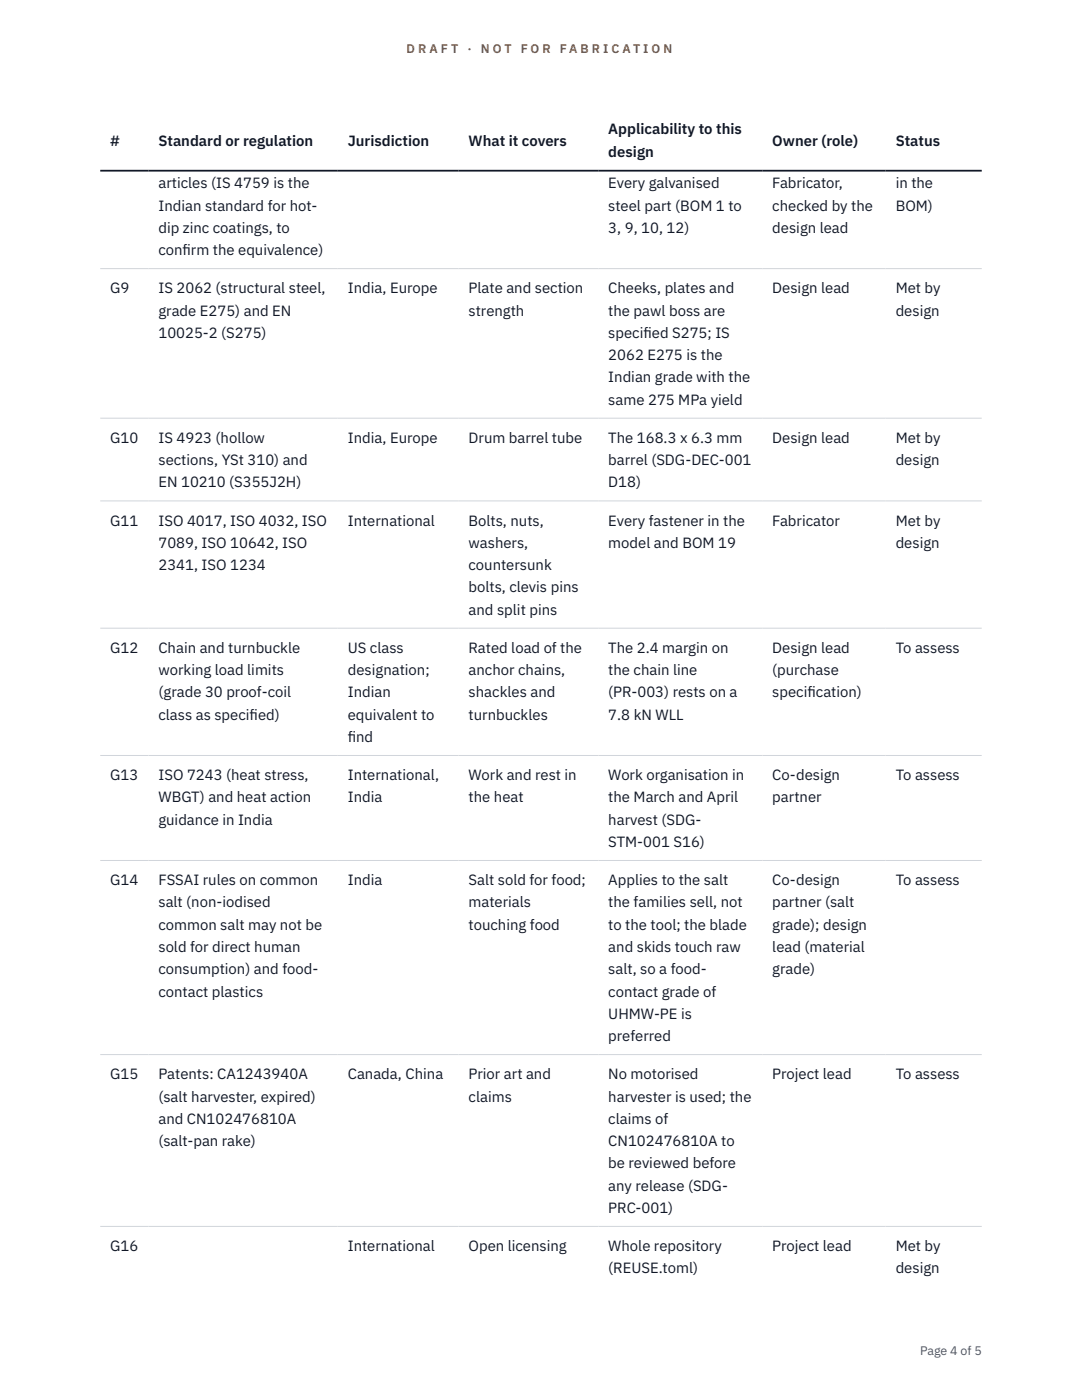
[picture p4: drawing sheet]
<svg xmlns="http://www.w3.org/2000/svg" width="216mm" height="279mm" viewBox="0 0 216 279" stroke-linecap="round" stroke-linejoin="round" font-family="sans-serif">
<defs><g id="words">
<g font-size="3" fill="#111827">
<text x="22" y="29.1">#</text>
<text x="31.6" y="29.1">Standard or regulation</text>
<text x="69.4" y="29.1">Jurisdiction</text>
<text x="93.5" y="29.1">What it covers</text>
<text x="121.4" y="26.8">Applicability to this</text>
<text x="154.1" y="29.1">Owner (role)</text>
<text x="178.7" y="29.1">Status</text>
<text x="121.4" y="31.3">design</text>
<text x="31.6" y="37.6">articles (IS 4759 is the</text>
<text x="121.4" y="37.6">Every galvanised</text>
<text x="154.1" y="37.6">Fabricator,</text>
<text x="178.7" y="37.6">in the</text>
<text x="31.6" y="42">Indian standard for hot-</text>
<text x="31.6" y="46.5">dip zinc coatings, to</text>
<text x="121.4" y="42">steel part (BOM 1 to</text>
<text x="121.4" y="46.5">3, 9, 10, 12)</text>
<text x="154.1" y="42">checked by the</text>
<text x="154.1" y="46.5">design lead</text>
<text x="178.7" y="42">BOM)</text>
<text x="31.6" y="50.9">conf</text>
<text x="36.4" y="50.9">irm the equivalence)</text>
<text x="22" y="58.5">G9</text>
<text x="31.6" y="58.5">IS 2062 (structural steel,</text>
<text x="69.4" y="58.5">India, Europe</text>
<text x="93.5" y="58.5">Plate and section</text>
<text x="121.4" y="58.5">Cheeks, plates and</text>
<text x="154.1" y="58.5">Design lead</text>
<text x="178.7" y="58.5">Met by</text>
<text x="31.6" y="63">grade E275) and EN</text>
<text x="93.5" y="63">strength</text>
<text x="121.4" y="63">the pawl boss are</text>
<text x="178.7" y="63">design</text>
<text x="31.6" y="67.4">10025-2 (S275)</text>
<text x="121.4" y="67.4">specif</text>
<text x="121.4" y="71.9">2062 E275 is the</text>
<text x="128.4" y="67.4">ied S275; IS</text>
<text x="121.4" y="76.3">Indian grade with the</text>
<text x="121.4" y="80.8">same 275 MPa yield</text>
<text x="22" y="88.4">G10</text>
<text x="31.6" y="88.4">IS 4923 (hollow</text>
<text x="69.4" y="88.4">India, Europe</text>
<text x="93.5" y="88.4">Drum barrel tube</text>
<text x="121.4" y="88.4">The 168.3 x 6.3 mm</text>
<text x="154.1" y="88.4">Design lead</text>
<text x="178.7" y="88.4">Met by</text>
<text x="31.6" y="92.8">sections, YSt 310) and</text>
<text x="121.4" y="92.8">barrel (SDG-DEC-001</text>
<text x="178.7" y="92.8">design</text>
<text x="31.6" y="97.3">EN 10210 (S355J2H)</text>
<text x="121.4" y="97.3">D18)</text>
<text x="22" y="104.9">G11</text>
<text x="31.6" y="104.9">ISO 4017, ISO 4032, ISO</text>
<text x="69.4" y="104.9">International</text>
<text x="93.5" y="104.9">Bolts, nuts,</text>
<text x="121.4" y="104.9">Every fastener in the</text>
<text x="154.1" y="104.9">Fabricator</text>
<text x="178.7" y="104.9">Met by</text>
<text x="31.6" y="109.3">7089, ISO 10642, ISO</text>
<text x="31.6" y="113.8">2341, ISO 1234</text>
<text x="93.5" y="109.3">washers,</text>
<text x="93.5" y="113.8">countersunk</text>
<text x="121.4" y="109.3">model and BOM 19</text>
<text x="178.7" y="109.3">design</text>
<text x="93.5" y="118.2">bolts, clevis pins</text>
<text x="93.5" y="122.7">and split pins</text>
<text x="22" y="130.3">G12</text>
<text x="31.6" y="130.3">Chain and turnbuckle</text>
<text x="69.4" y="130.3">US class</text>
<text x="93.5" y="130.3">Rated load of the</text>
<text x="121.4" y="130.3">The 2.4 margin on</text>
<text x="154.1" y="130.3">Design lead</text>
<text x="178.7" y="130.3">To assess</text>
<text x="31.6" y="134.7">working load limits</text>
<text x="69.4" y="134.7">designation;</text>
<text x="93.5" y="134.7">anchor chains,</text>
<text x="121.4" y="134.7">the chain line</text>
<text x="154.1" y="134.7">(purchase</text>
<text x="31.6" y="139.2">(grade 30 proof-coil</text>
<text x="31.6" y="143.6">class as specif</text>
<text x="49.8" y="143.6">ied)</text>
<text x="69.4" y="139.2">Indian</text>
<text x="69.4" y="143.6">equivalent to</text>
<text x="93.5" y="139.2">shackles and</text>
<text x="93.5" y="143.6">turnbuckles</text>
<text x="121.4" y="139.2">(PR-003) rests on a</text>
<text x="121.4" y="143.6">7.8 kN WLL</text>
<text x="154.1" y="139.2">specif</text>
<text x="161.1" y="139.2">ication)</text>
<text x="69.4" y="148.1">f</text>
<text x="69.4" y="148.1">ind</text>
<text x="22" y="155.7">G13</text>
<text x="31.6" y="155.7">ISO 7243 (heat stress,</text>
<text x="69.4" y="155.7">International,</text>
<text x="93.5" y="155.7">Work and rest in</text>
<text x="121.4" y="155.7">Work organisation in</text>
<text x="154.1" y="155.7">Co-design</text>
<text x="178.7" y="155.7">To assess</text>
<text x="31.6" y="160.1">WBGT) and heat action</text>
<text x="69.4" y="160.1">India</text>
<text x="93.5" y="160.1">the heat</text>
<text x="121.4" y="160.1">the March and April</text>
<text x="154.1" y="160.1">partner</text>
<text x="31.6" y="164.6">guidance in India</text>
<text x="121.4" y="164.6">harvest (SDG-</text>
<text x="121.4" y="169">STM-001 S16)</text>
<text x="22" y="176.6">G14</text>
<text x="31.6" y="176.6">FSSAI rules on common</text>
<text x="69.4" y="176.6">India</text>
<text x="93.5" y="176.6">Salt sold for food;</text>
<text x="121.4" y="176.6">Applies to the salt</text>
<text x="154.1" y="176.6">Co-design</text>
<text x="178.7" y="176.6">To assess</text>
<text x="31.6" y="181.1">salt (non-iodised</text>
<text x="31.6" y="185.5">common salt may not be</text>
<text x="93.5" y="181.1">materials</text>
<text x="93.5" y="185.5">touching food</text>
<text x="121.4" y="181.1">the families sell, not</text>
<text x="121.4" y="185.5">to the tool; the blade</text>
<text x="154.1" y="181.1">partner (salt</text>
<text x="154.1" y="185.5">grade); design</text>
<text x="31.6" y="190">sold for direct human</text>
<text x="121.4" y="190">and skids touch raw</text>
<text x="154.1" y="190">lead (material</text>
<text x="31.6" y="194.4">consumption) and food-</text>
<text x="121.4" y="194.4">salt, so a food-</text>
<text x="154.1" y="194.4">grade)</text>
<text x="31.6" y="198.9">contact plastics</text>
<text x="121.4" y="198.9">contact grade of</text>
<text x="121.4" y="203.3">UHMW-PE is</text>
<text x="121.4" y="207.8">preferred</text>
<text x="22" y="215.4">G15</text>
<text x="31.6" y="215.4">Patents: CA1243940A</text>
<text x="69.4" y="215.4">Canada, China</text>
<text x="93.5" y="215.4">Prior art and</text>
<text x="121.4" y="215.4">No motorised</text>
<text x="154.1" y="215.4">Project lead</text>
<text x="178.7" y="215.4">To assess</text>
<text x="31.6" y="219.8">(salt harvester, expired)</text>
<text x="93.5" y="219.8">claims</text>
<text x="121.4" y="219.8">harvester is used; the</text>
<text x="31.6" y="224.3">and CN102476810A</text>
<text x="121.4" y="224.3">claims of</text>
<text x="31.6" y="228.7">(salt-pan rake)</text>
<text x="121.4" y="228.7">CN102476810A to</text>
<text x="121.4" y="233.2">be reviewed before</text>
<text x="121.4" y="237.6">any release (SDG-</text>
<text x="121.4" y="242.1">PRC-001)</text>
<text x="22" y="249.7">G16</text>
<text x="69.4" y="249.7">International</text>
<text x="93.5" y="249.7">Open licensing</text>
<text x="121.4" y="249.7">Whole repository</text>
<text x="154.1" y="249.7">Project lead</text>
<text x="178.7" y="249.7">Met by</text>
<text x="121.4" y="254.1">(REUSE.toml)</text>
<text x="178.7" y="254.1">design</text>
</g>
<g font-size="2.5" fill="#b45309">
<text x="81.1" y="10.5">D R A F T</text>
<text x="93.3" y="10.5">·</text>
<text x="95.9" y="10.5">N O T</text>
<text x="103.9" y="10.5">F O R</text>
<text x="111.7" y="10.5">F A B R I C A T I O N</text>
</g>
<text font-size="2.5" fill="#4b5563" x="183.6" y="270.3">Page 4 of 5</text>
</g></defs>
<path d="M20 53.6h175.9M20 83.5h175.9M20 100h175.9M20 125.4h175.9M20 150.8h175.9M20 171.7h175.9M20 210.5h175.9M20 244.8h175.9" fill="none" stroke="#d1d5db" stroke-width=".2"/>
<path d="M20 34.1h175.9" fill="none" stroke="#111827" stroke-width=".35"/>
<use href="#words"/>
</svg>
